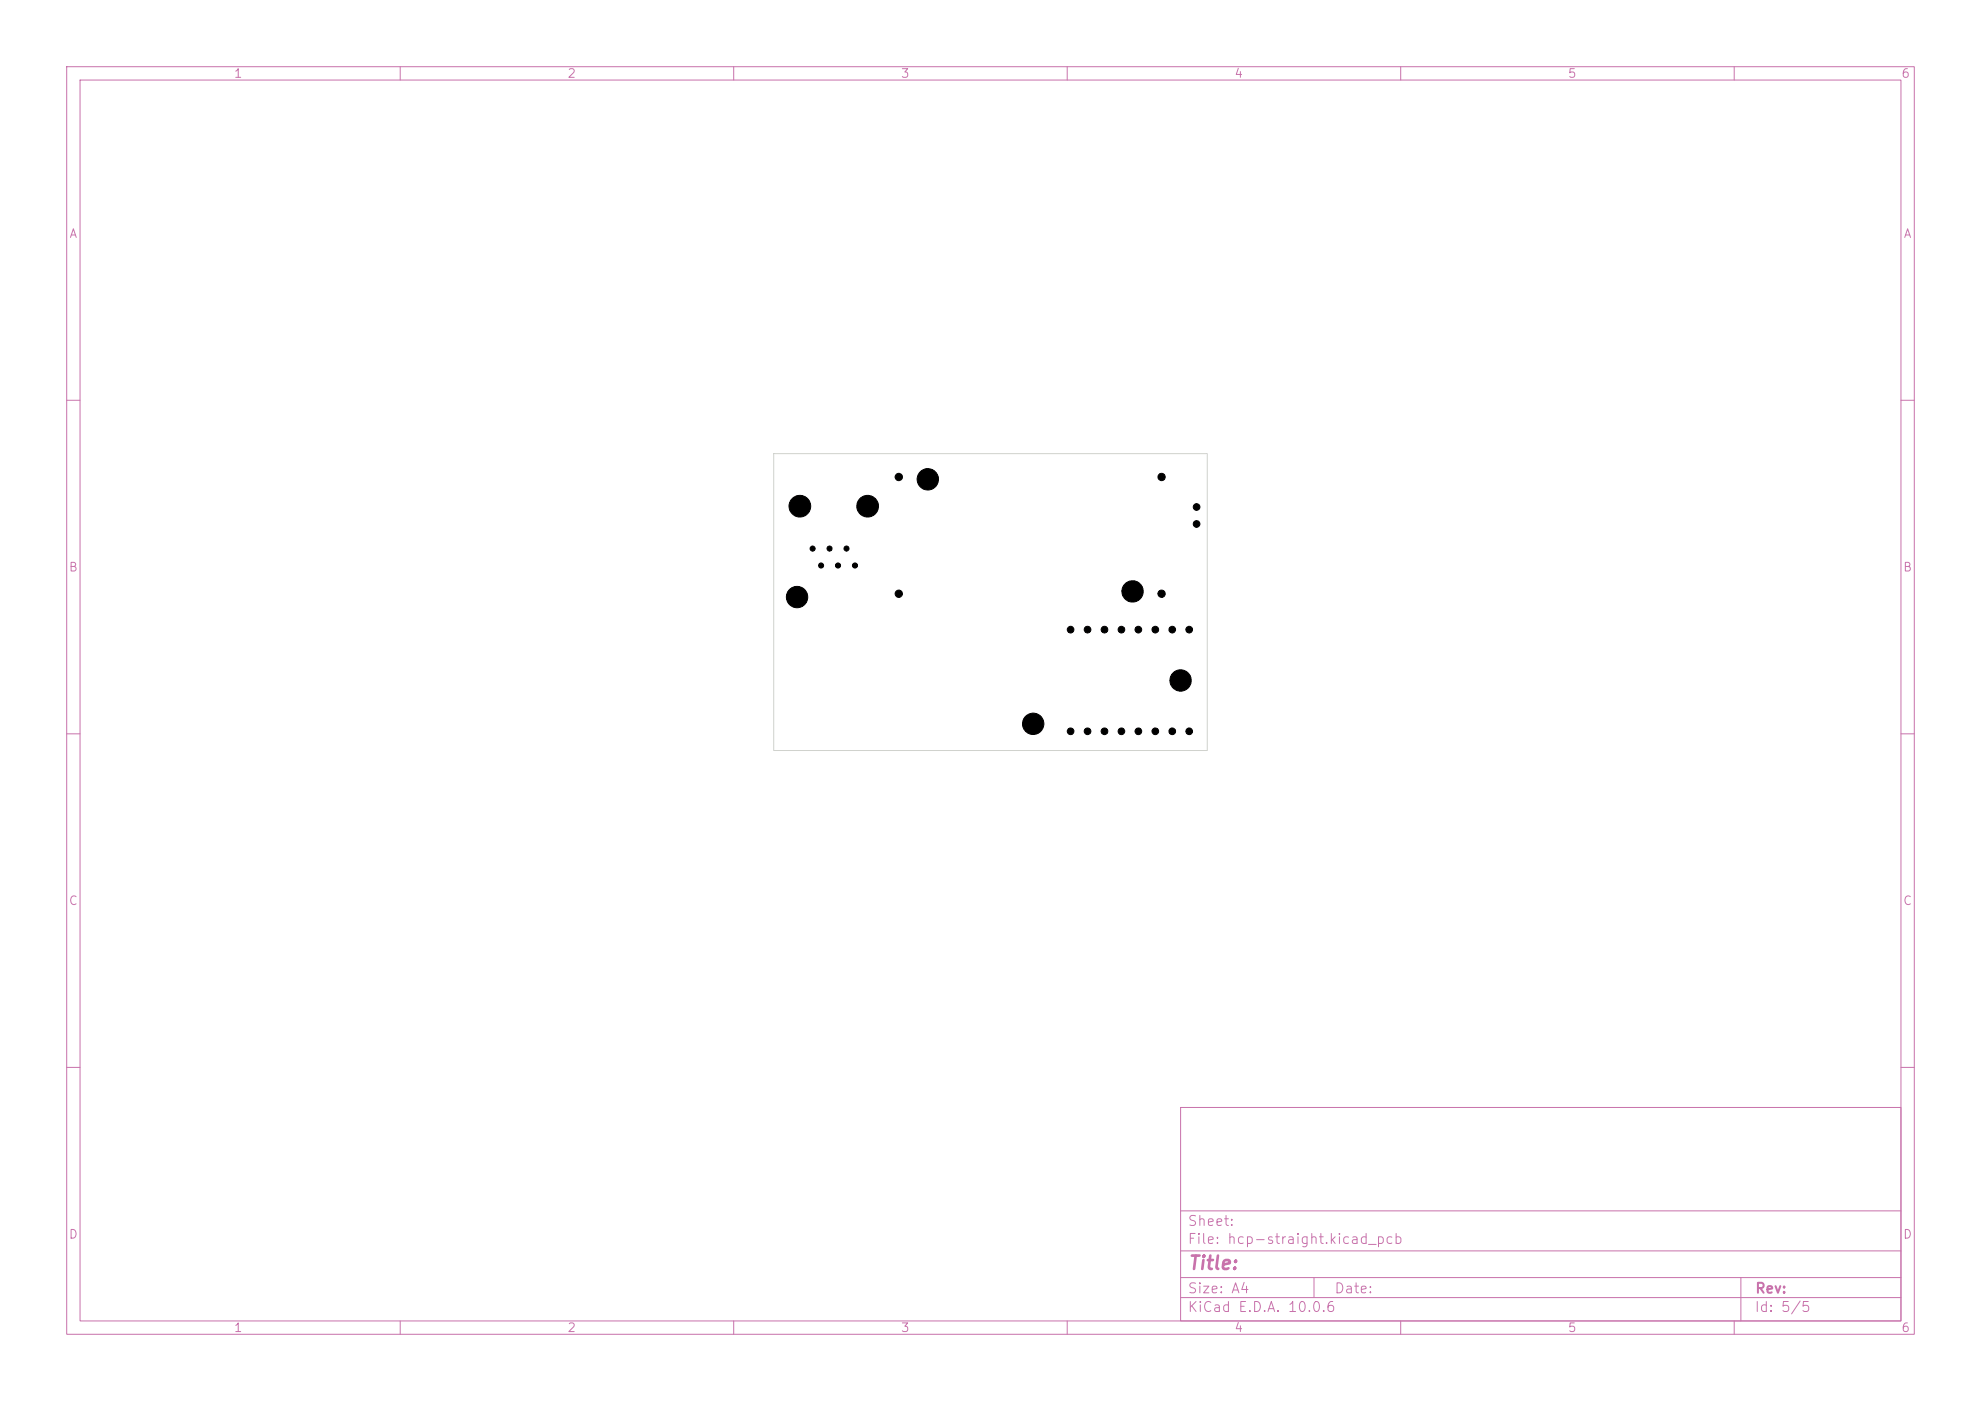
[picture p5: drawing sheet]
<svg xmlns="http://www.w3.org/2000/svg" width="297mm" height="210mm" viewBox="0 0 297 210" stroke-linecap="round" stroke-linejoin="round" font-family="sans-serif">
<defs><g id="words">
<text font-size="2" fill="#c872ab" x="178" y="190.8">Title:</text>
<g font-size="1.5" fill="#c872ab">
<text x="178" y="184.1">Sheet:</text>
<text x="178" y="186.8">File: hcp-straight.kicad_pcb</text>
<text x="178" y="197">KiCad E.D.A. 10.0.6</text>
<text x="178" y="194.2">Size: A4</text>
<text x="200" y="194.2">Date:</text>
<text x="263" y="197">Id: 5/5</text>
<text x="263" y="194.2">Rev:</text>
</g>
<g font-size="1.3" fill="#c872ab">
<text x="35" y="12">1</text>
<text x="85" y="12">2</text>
<text x="135" y="12">3</text>
<text x="185" y="12">4</text>
<text x="235" y="12">5</text>
<text x="285" y="12">6</text>
<text x="10.3" y="36">A</text>
<text x="285.3" y="36">A</text>
<text x="10.2" y="86">B</text>
<text x="285.2" y="86">B</text>
<text x="10.2" y="136">C</text>
<text x="285.2" y="136">C</text>
<text x="10.2" y="186">D</text>
<text x="285.2" y="186">D</text>
<text x="35" y="200">1</text>
<text x="85" y="200">2</text>
<text x="135" y="200">3</text>
<text x="185" y="200">4</text>
<text x="235" y="200">5</text>
<text x="285" y="200">6</text>
</g>
</g></defs>
<g fill="none" stroke="#c872ab" stroke-width=".15">
<path d="M10 10h277v190h-277zM12 12h273v186h-273zM60 10v2M110 10v2M160 10v2M210 10v2M260 10v2M10 60h2M285 60h2M10 110h2M285 110h2M10 160h2"/>
<path d="M177 166h108v32h-108zM285 160h2M60 198v2M110 198v2M160 198v2M177 194.5h108M177 191.5h108M177 187.5h108M177 181.5h108M197 191.5v3M210 198v2M260 198v2"/>
<path d="M261 191.5v6.5"/>
</g>
<path d="M116 68h65v44.5h-65z" fill="none" stroke="#d0d2cd" stroke-width=".15"/>
<g fill="#000" stroke="#000" stroke-width=".15">
<circle cx="119.9" cy="75.9" r="1.62"/>
<circle cx="130.1" cy="75.9" r="1.62"/>
<circle cx="134.7" cy="71.5" r=".55"/>
<circle cx="139.1" cy="71.9" r="1.6"/>
<circle cx="174.2" cy="71.5" r=".55"/>
<circle cx="179.4" cy="76" r=".5"/>
<circle cx="179.4" cy="78.5" r=".5"/>
<circle cx="119.5" cy="89.5" r="1.6"/>
<circle cx="121.8" cy="82.2" r=".38"/>
<circle cx="123.1" cy="84.8" r=".38"/>
<circle cx="124.4" cy="82.2" r=".38"/>
<circle cx="125.6" cy="84.8" r=".38"/>
<circle cx="126.9" cy="82.2" r=".38"/>
<circle cx="128.2" cy="84.8" r=".38"/>
<circle cx="134.7" cy="89" r=".55"/>
<circle cx="160.5" cy="94.4" r=".5"/>
<circle cx="163.1" cy="94.4" r=".5"/>
<circle cx="165.6" cy="94.4" r=".5"/>
<circle cx="168.1" cy="94.4" r=".5"/>
<circle cx="169.8" cy="88.7" r="1.6"/>
<circle cx="170.7" cy="94.4" r=".5"/>
<circle cx="173.2" cy="94.4" r=".5"/>
<circle cx="174.2" cy="89" r=".55"/>
<circle cx="175.8" cy="94.4" r=".5"/>
<circle cx="178.3" cy="94.4" r=".5"/>
<circle cx="154.9" cy="108.5" r="1.6"/>
<circle cx="160.5" cy="109.6" r=".5"/>
<circle cx="163.1" cy="109.6" r=".5"/>
<circle cx="165.6" cy="109.6" r=".5"/>
<circle cx="168.1" cy="109.6" r=".5"/>
<circle cx="170.7" cy="109.6" r=".5"/>
<circle cx="173.2" cy="109.6" r=".5"/>
<circle cx="175.8" cy="109.6" r=".5"/>
<circle cx="177" cy="102" r="1.6"/>
<circle cx="178.3" cy="109.6" r=".5"/>
</g>
<use href="#words"/>
</svg>
